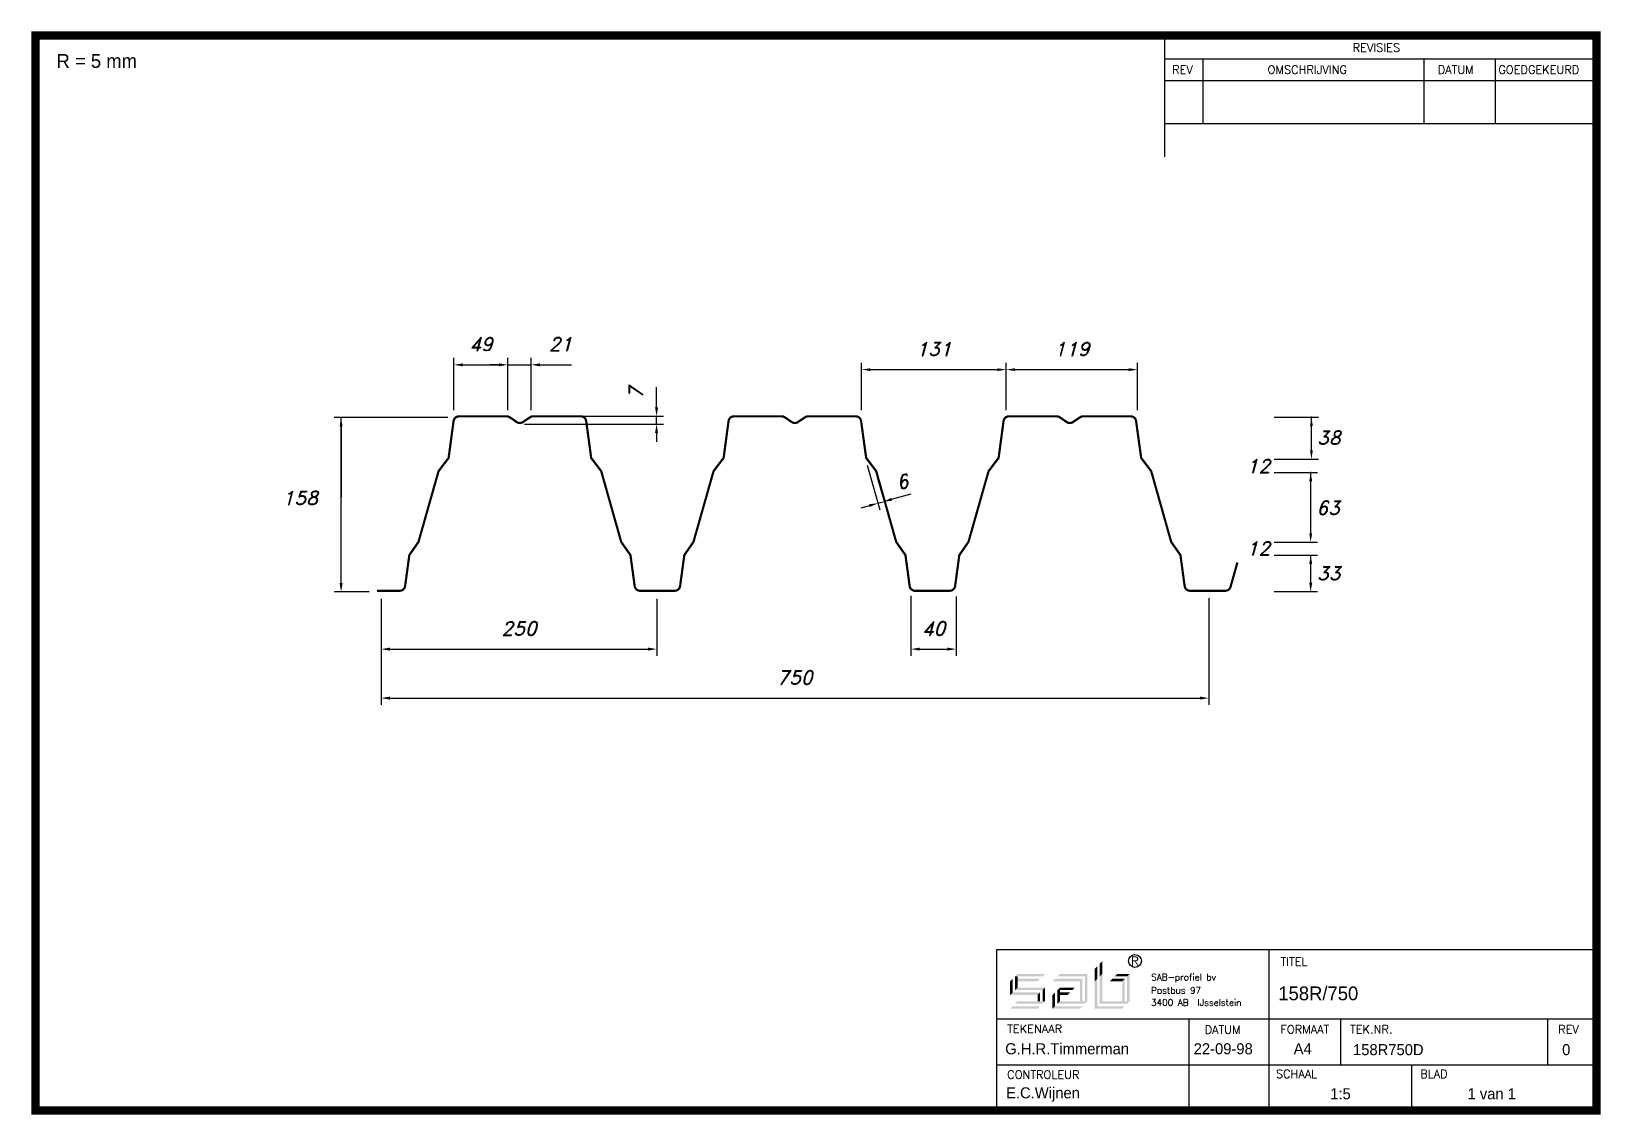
# Model space of a CAD drawing. Extents: x 70 to 1492, y 65 to 1047.
import ezdxf
from ezdxf.enums import TextEntityAlignment as Align

# ---------------------------------------------------------------- set-up
doc = ezdxf.new("R2010")
doc.units = 0
doc.header["$MEASUREMENT"] = 0
doc.layers.get('0').update_dxf_attribs({"linetype": 'CONTINUOUS'})
doc.layers.get('DEFPOINTS').update_dxf_attribs({"linetype": 'CONTINUOUS'})
for name, color, linetype in [('1', 7, 'CONTINUOUS'), ('KADER', 7, 'CONTINUOUS'), ('TEKENING', 7, 'CONTINUOUS')]:
    doc.layers.add(name, color=color, linetype=linetype)
doc.styles.add('ADESK2', font='romans')
doc.styles.add('ROMAND', font='romand')
doc.styles.add('ROMANS', font='romans', dxfattribs={"height": 4})
doc.styles.get("Standard").update_dxf_attribs({"font": 'unvr56w.ttf'})

# ---------------------------------------------------------------- blocks, each defined once
blk = doc.blocks.new('A$C5A2024D3')
at = {"layer": '1', "color": 7, "linetype": 'CONTINUOUS', "const_width": 2}
blk.add_lwpolyline([(779.8, 133.5), (773.6, 155.5, 0.335767), (768.8, 159.1), (736.9, 159.1, 0.375196), (732, 154.8), (728.2, 126.8), (719.8, 114.8), (701.7, 50.7), (692.6, 38.7), (688, 5.3, -0.375115), (683.1, 1), (640.1, 1, -0.148069), (637.3, 1.8), (630.8, 6.2, 0.302776), (625.2, 6.2), (618.7, 1.8, -0.148069), (615.9, 1), (572.9, 1, -0.375115), (567.9, 5.3), (563.4, 38.7), (554.3, 50.7), (536.1, 114.8), (527.8, 126.8), (524, 154.8, 0.375196), (519, 159.1), (487.7, 159.1, 0.375196), (482.8, 154.8), (479, 126.8), (470.6, 114.8), (452.5, 50.7), (443.4, 38.7), (438.8, 5.3, -0.375115), (433.9, 1), (390.9, 1, -0.148069), (388.1, 1.8), (381.6, 6.2, 0.302776), (376, 6.2), (369.5, 1.8, -0.148069), (366.7, 1), (323.7, 1, -0.375115), (318.7, 5.3), (314.2, 38.7), (305.1, 50.7), (286.9, 114.8), (278.6, 126.8), (274.8, 154.8, 0.375196), (269.8, 159.1), (254.2, 159.1), (238.6, 159.1, 0.375196), (233.6, 154.8), (229.8, 126.8), (221.4, 114.8), (203.3, 50.7), (194.2, 38.7), (189.7, 5.3, -0.375115), (184.7, 1), (141.7, 1, -0.148069), (138.9, 1.8), (132.4, 6.2, 0.302776), (126.8, 6.2), (120.3, 1.8, -0.148069), (117.5, 1), (74.5, 1, -0.375115), (69.5, 5.3), (65, 38.7), (55.9, 50.7), (37.7, 114.8), (29.4, 126.8), (25.6, 154.8, 0.375196), (20.6, 159.1), (0, 159.1)], format="xyb", dxfattribs=at)
blk = doc.blocks.new('A$C1F8A05FD')
blk.add_text('R = 5 mm', height=12.5).set_placement((1.8, 5.3))
blk = doc.blocks.new('SABKADER')
for p, q in [((150.23, 42.44), (258.89, 42.44)), ((150.23, 13.24), (150.23, 42.44)), ((199.58, 13.24), (199.58, 42.44)), ((150.23, 29.84), (258.89, 29.84)), ((185, 29.84), (185, 13.24)), ((212.57, 21.54), (212.57, 29.84)), ((250.08, 21.54), (250.08, 29.84)), ((150.23, 21.54), (196.59, 21.54)), ((196.59, 21.54), (258.89, 21.54))]:
    blk.add_line(p, q)
at = {"const_width": 1.5}
blk.add_lwpolyline([(-24.02, 208.07), (-24.02, 13.24), (-6.02, 13.24), (258.89, 13.24), (258.89, 208.07), (-6.02, 208.07)], close=True, dxfattribs=at)
for points in [[(180.56, 208.07), (180.56, 186.08)], [(180.56, 203.85), (258.89, 203.85)], [(187.56, 203.85), (187.56, 192.08)], [(227.56, 203.85), (227.56, 192.08)], [(240.56, 192.08), (240.56, 203.85)], [(258.89, 199.85), (180.56, 199.85)], [(258.89, 192.08), (180.56, 192.08)], [(225.4, 13.24), (225.4, 21.54)]]:
    blk.add_lwpolyline(points)
at = {"layer": 'KADER', "color": 7, "linetype": 'CONTINUOUS'}
for points in [[(168.86, 37.56), (168.86, 39.82), (169.31, 38.01), (169.31, 40.27)], [(168.86, 37.56), (168.86, 39.82), (169.31, 38.01), (169.31, 40.27)], [(152.61, 34.18), (153.06, 34.63), (152.61, 36.66), (153.06, 37.11)], [(152.61, 34.18), (153.06, 34.63), (152.61, 36.66), (153.06, 37.11)], [(153.51, 37.56), (153.97, 38.01), (158.48, 37.56), (158.93, 38.01)], [(153.51, 37.56), (153.97, 38.01), (158.48, 37.56), (158.93, 38.01)], [(153.51, 37.56), (153.97, 38.01), (158.48, 37.56), (158.93, 38.01)], [(153.51, 37.56), (153.97, 38.01), (158.48, 37.56), (158.93, 38.01)], [(153.51, 37.56), (153.97, 37.56), (153.51, 35.08), (153.97, 35.53)], [(153.51, 37.56), (153.97, 37.56), (153.51, 35.08), (153.97, 35.53)], [(153.97, 37.11), (158.03, 37.11), (153.97, 36.66), (157.58, 36.66)], [(153.97, 37.11), (158.03, 37.11), (153.97, 36.66), (157.58, 36.66)], [(160.28, 36.66), (160.73, 37.11), (165.25, 36.66), (165.7, 37.11)], [(160.28, 36.66), (160.73, 37.11), (165.25, 36.66), (165.7, 37.11)], [(161.19, 37.56), (161.64, 38.01), (166.15, 37.56), (166.6, 38.01)], [(161.19, 37.56), (161.64, 38.01), (166.15, 37.56), (166.6, 38.01)], [(165.7, 37.11), (165.7, 33.05), (165.25, 36.66), (165.25, 33.05)], [(165.7, 37.11), (165.7, 33.05), (165.25, 36.66), (165.25, 33.05)], [(166.6, 38.01), (166.6, 33.05), (166.15, 37.56), (166.15, 33.05)], [(166.6, 38.01), (166.6, 33.05), (166.15, 37.56), (166.15, 33.05)], [(167.95, 36.66), (167.95, 38.92), (168.4, 37.11), (168.4, 39.37)], [(167.95, 36.66), (167.95, 38.92), (168.4, 37.11), (168.4, 39.37)], [(167.95, 31.7), (168.4, 32.15), (167.95, 36.66), (168.4, 37.11)], [(167.95, 31.7), (168.4, 32.15), (167.95, 36.66), (168.4, 37.11)], [(168.86, 32.6), (169.31, 33.05), (168.86, 37.56), (169.31, 38.01)], [(168.86, 32.6), (169.31, 33.05), (168.86, 37.56), (169.31, 38.01)], [(173.37, 37.11), (171.11, 37.11), (172.92, 36.66), (170.66, 36.66)], [(173.37, 37.11), (171.11, 37.11), (172.92, 36.66), (170.66, 36.66)], [(174.27, 38.01), (172.01, 38.01), (173.82, 37.56), (171.56, 37.56)], [(174.27, 38.01), (172.01, 38.01), (173.82, 37.56), (171.56, 37.56)], [(173.37, 37.11), (173.37, 33.05), (172.92, 36.66), (172.92, 33.05)], [(173.37, 37.11), (173.37, 33.05), (172.92, 36.66), (172.92, 33.05)], [(174.27, 38.01), (174.27, 33.05), (173.82, 37.56), (173.82, 33.05)], [(174.27, 38.01), (174.27, 33.05), (173.82, 37.56), (173.82, 33.05)], [(152.61, 34.18), (153.06, 34.63), (157.58, 34.18), (158.03, 34.63)], [(152.61, 34.18), (153.06, 34.63), (157.58, 34.18), (158.03, 34.63)], [(153.51, 35.08), (153.97, 35.53), (158.48, 35.08), (158.93, 35.53)], [(153.51, 35.08), (153.97, 35.53), (158.48, 35.08), (158.93, 35.53)], [(157.58, 34.18), (158.03, 34.63), (157.58, 33.05), (158.03, 33.05)], [(157.58, 34.18), (158.03, 34.63), (157.58, 33.05), (158.03, 33.05)], [(158.93, 35.53), (158.48, 35.08), (158.93, 33.05), (158.48, 33.05)], [(158.93, 35.53), (158.48, 35.08), (158.93, 33.05), (158.48, 33.05)], [(160.28, 31.7), (160.28, 34.18), (160.73, 32.15), (160.73, 34.63)], [(160.28, 31.7), (160.28, 34.18), (160.73, 32.15), (160.73, 34.63)], [(161.64, 33.05), (161.64, 35.53), (161.19, 32.6), (161.19, 35.08)], [(161.64, 33.05), (161.64, 35.53), (161.19, 32.6), (161.19, 35.08)], [(161.64, 35.53), (164.34, 35.53), (161.64, 35.08), (163.89, 35.08)], [(161.64, 35.53), (164.34, 35.53), (161.64, 35.08), (163.89, 35.08)], [(161.64, 34.63), (163.44, 34.63), (161.64, 34.18), (162.99, 34.18)], [(161.64, 34.63), (163.44, 34.63), (161.64, 34.18), (162.99, 34.18)], [(152.61, 31.7), (153.06, 32.15), (157.58, 31.7), (158.03, 32.15)], [(152.61, 31.7), (153.06, 32.15), (157.58, 31.7), (158.03, 32.15)], [(153.51, 32.6), (153.97, 33.05), (158.48, 32.6), (158.93, 33.05)], [(153.51, 32.6), (153.97, 33.05), (158.48, 32.6), (158.93, 33.05)], [(160.28, 31.7), (160.73, 32.15), (165.25, 31.7), (165.7, 32.15)], [(160.28, 31.7), (160.73, 32.15), (165.25, 31.7), (165.7, 32.15)], [(161.19, 32.6), (161.64, 33.05), (166.15, 32.6), (166.6, 33.05)], [(161.19, 32.6), (161.64, 33.05), (166.15, 32.6), (166.6, 33.05)], [(167.95, 31.7), (168.4, 32.15), (172.92, 31.7), (173.37, 32.15)], [(167.95, 31.7), (168.4, 32.15), (172.92, 31.7), (173.37, 32.15)], [(169.31, 33.05), (174.27, 33.05), (168.86, 32.6), (173.82, 32.6)], [(169.31, 33.05), (174.27, 33.05), (168.86, 32.6), (173.82, 32.6)]]:
    blk.add_solid(points, dxfattribs=at)
at = {"layer": 'TEKENING', "linetype": 'CONTINUOUS'}
blk.add_circle((175.24, 40.33), 1.16, dxfattribs=at)
blk.add_circle((175.24, 40.33), 1.16, dxfattribs=at)
at = {"style": 'ADESK2'}
for s, height, p in [('REVISIES', 1.507, (214.7, 205.14)), ('REV', 1.507, (181.97, 201.14)), ('OMSCHRIJVING', 1.5069, (199.27, 201.14)), ('DATUM', 1.507, (230.1, 201.14)), ('GOEDGEKEURD', 1.5069, (241.1, 201.14)), ('TITEL', 1.507, (201.61, 39.47)), ('TEKENAAR', 1.507, (152.08, 27.29)), ('DATUM', 1.507, (187.86, 27.14)), ('FORMAAT', 1.507, (201.61, 27.2)), ('TEK.NR.', 1.507, (214.22, 27.2)), ('REV', 1.507, (251.94, 27.2)), ('CONTROLEUR', 1.507, (152.08, 18.99)), ('SCHAAL', 1.507, (200.79, 19.12)), ('BLAD', 1.507, (226.94, 19.12))]:
    blk.add_text(s, height=height, dxfattribs=at).set_placement(p)
at = {"linetype": 'CONTINUOUS'}
for s, height, style, p in [('R', 1.54, 'ROMAND', (174.54, 39.55)), ('R', 1.54, 'ROMAND', (174.54, 39.55)), ('SAB-profiel bv', 1.1764, 'ROMAND', (178.18, 36.83)), ('SAB-profiel bv', 1.1764, 'ROMAND', (178.18, 36.83)), ('Postbus 97', 1.176, 'ROMANS', (178.15, 34.42)), ('Postbus 97', 1.176, 'ROMANS', (178.15, 34.42)), ('3400 AB  IJsselstein', 1.1764, 'ROMANS', (178.15, 32.22)), ('3400 AB  IJsselstein', 1.1764, 'ROMANS', (178.15, 32.22))]:
    blk.add_text(s, height=height, dxfattribs=dict(at, style=style)).set_placement(p)
for tag, p, height in [('TITEL', (201.21, 33.22), 2.5), ('DATUM', (185.88, 23.43), 2), ('TEK.NR.', (214.76, 23.27), 2)]:
    blk.add_attdef(tag, p, '', height=height)
at = {"flags": 8}
for tag, p in [('TEKENAAR', (151.72, 23.43)), ('FORMAAT', (204, 23.43)), ('REV', (252.66, 23.27)), ('CONTROLEUR', (151.88, 15.44)), ('SCHAAL', (210.63, 15.27)), ('BLAD', (235.51, 15.27))]:
    blk.add_attdef(tag, p, '', height=2, dxfattribs=at)

msp = doc.modelspace()

# ---------------------------------------------------------------- linework, layer by layer
at = {"color": 0, "linetype": 'BYBLOCK'}
for p, q in [((453, 703.2), (453, 750.6)), ((461, 744.4), (494, 744.4)), ((494, 744.4), (486, 744.4)), ((502, 703.2), (502, 750.6)), ((502, 709.5), (502, 750.6)), ((502, 744.4), (523, 744.4)), ((523, 703.2), (523, 750.6)), ((531, 744.4), (539, 744.4)), ((539, 744.4), (559.7, 744.4)), ((822.5, 703.2), (822.5, 746.2)), ((830.5, 740), (945.5, 740)), ((953.5, 703.2), (953.5, 746.2)), ((953.5, 709.5), (953.5, 746.2)), ((961.5, 740), (1064.5, 740)), ((1072.5, 703.2), (1072.5, 746.2)), ((636.7, 713.7), (636.7, 724.2)), ((636.7, 705.7), (636.7, 713.7)), ((567.2, 697.7), (642.9, 697.7)), ((636.7, 690.7), (636.7, 697.7)), ((447.6, 696.5), (344.5, 696.5)), ((350.8, 546.5), (350.8, 696.5)), ((350.8, 688.5), (350.8, 624.4)), ((517, 690.7), (642.9, 690.7)), ((636.7, 682.7), (636.7, 674.7)), ((827.5, 653.3), (838.9, 612.9)), ((836.7, 642.6), (844.7, 614.5)), ((857.4, 624.6), (867.5, 627.5)), ((829.5, 616.7), (821.8, 614.6)), ((837.2, 618.9), (842, 620.3)), ((849.7, 622.5), (857.4, 624.6)), ((376.1, 538.5), (344.5, 538.5)), ((387, 532.3), (387, 480.5)), ((637, 532.3), (637, 480.5)), ((867.2, 535), (867.2, 480.5)), ((908.2, 534.4), (908.2, 480.5)), ((1137, 532.9), (1137, 436.1)), ((387, 526), (387, 436.1)), ((395, 486.7), (629, 486.7)), ((875.2, 486.7), (900.2, 486.7)), ((395, 442.3), (1129, 442.3))]:
    msp.add_line(p, q, dxfattribs=at)
at = {"color": 7, "linetype": 'CONTINUOUS'}
for p, q in [((1196.3, 696.8), (1236.4, 696.8)), ((1230.1, 666.8), (1230.1, 696.8)), ((1196.3, 658.8), (1236.4, 658.8)), ((1196.3, 646.8), (1235.7, 646.8)), ((1229.4, 591.8), (1229.4, 646.8)), ((1196.3, 583.8), (1235.7, 583.8)), ((1196.3, 571.8), (1235.7, 571.8)), ((1229.4, 546.8), (1229.4, 571.8)), ((1196.3, 538.8), (1235.7, 538.8))]:
    msp.add_line(p, q, dxfattribs=at)
for p in [(1230.1, 696.8), (1229.4, 646.8), (1229.4, 538.8)]:
    msp.add_point(p, dxfattribs=at)
at = {"color": 0, "linetype": 'BYBLOCK'}
for points in [[(461, 745.7), (461, 743), (453, 744.4)], [(494, 745.7), (494, 743), (502, 744.4)], [(494, 745.7), (494, 743), (502, 744.4)], [(531, 745.7), (531, 743), (523, 744.4)], [(830.5, 741.3), (830.5, 738.7), (822.5, 740)], [(945.5, 741.3), (945.5, 738.7), (953.5, 740)], [(961.5, 741.3), (961.5, 738.7), (953.5, 740)], [(1064.5, 741.3), (1064.5, 738.7), (1072.5, 740)], [(635.3, 705.7), (638, 705.7), (636.7, 697.7)], [(349.4, 688.5), (352.1, 688.5), (350.8, 696.5)], [(635.3, 682.7), (638, 682.7), (636.7, 690.7)], [(829.1, 618), (829.9, 615.5), (837.2, 618.9)], [(849.3, 623.7), (850.1, 621.2), (842, 620.3)], [(349.4, 546.5), (352.1, 546.5), (350.8, 538.5)], [(395, 488.1), (395, 485.4), (387, 486.7)], [(629, 488.1), (629, 485.4), (637, 486.7)], [(875.2, 488.1), (875.2, 485.4), (867.2, 486.7)], [(900.2, 488.1), (900.2, 485.4), (908.2, 486.7)], [(395, 443.7), (395, 441), (387, 442.3)], [(1129, 443.7), (1129, 441), (1137, 442.3)]]:
    msp.add_solid(points, dxfattribs=at)
at = {"color": 7, "linetype": 'CONTINUOUS'}
for points in [[(1228.8, 688.8), (1231.4, 688.8), (1230.1, 696.8)], [(1228.8, 666.8), (1231.4, 666.8), (1230.1, 658.8)], [(1228.1, 638.8), (1230.8, 638.8), (1229.4, 646.8)], [(1228.1, 591.8), (1230.8, 591.8), (1229.4, 583.8)], [(1228.1, 563.8), (1230.8, 563.8), (1229.4, 571.8)], [(1228.1, 546.8), (1230.8, 546.8), (1229.4, 538.8)]]:
    msp.add_solid(points, dxfattribs=at)
at = {"layer": 'DEFPOINTS', "color": 0, "linetype": 'BYBLOCK'}
for p in [(502, 744.4), (523, 744.4), (953.5, 740), (1072.5, 740), (453, 697), (502, 703.2), (502, 697), (522.9, 697.7), (523, 697), (636.7, 697.7), (953.5, 703.2), (453.8, 696.5), (510.8, 690.7), (842, 620.3), (350.8, 538.5), (382.4, 538.5), (387, 538.5), (387, 532.3), (637, 538.5), (637, 486.7), (908.2, 486.7), (1137, 442.3)]:
    msp.add_point(p, dxfattribs=at)

# ---------------------------------------------------------------- block references
at = {"xscale": 5, "yscale": 5, "zscale": 5}
msp.add_blockref('SABKADER', (194, 2.4), dxfattribs=at).add_auto_attribs({'TEKENAAR': 'G.H.R.Timmerman', 'CONTROLEUR': 'E.C.Wijnen', 'DATUM': '22-09-98', 'TITEL': '158R/750', 'FORMAAT': 'A4', 'TEK.NR.': '158R750D', 'REV': '0', 'SCHAAL': '1:5', 'BLAD': '1 van 1'})
msp.add_blockref('A$C1F8A05FD', (91.1, 1008.2))
at = {"xscale": -1, "rotation": 180}
msp.add_blockref('A$C5A2024D3', (383.2, 698.7), dxfattribs=at)

# ---------------------------------------------------------------- texts
at = {"color": 0, "linetype": 'BYBLOCK', "style": 'ROMAND', "oblique": 15}
for s, p in [('49', (477.5, 756.9)), ('21', (549.7, 756.9)), ('131', (888, 752.5)), ('119', (1013, 752.5)), ('158', (313.7, 617.5)), ('250', (512, 499.2)), ('40', (887.7, 499.2)), ('750', (762, 454.8))]:
    msp.add_text(s, height=12.5, dxfattribs=at).set_placement(p, align=Align.CENTER)
msp.add_text('7', height=12.5, rotation=90, dxfattribs=at).set_placement((624.2, 719.2), align=Align.CENTER)
at = {"color": 7, "linetype": 'CONTINUOUS', "style": 'ROMAND', "oblique": 15}
for s, p in [('38', (1245.9, 678.3)), ('12', (1182, 652.7)), ('63', (1245.2, 614.8)), ('12', (1182, 578.1)), ('33', (1245.8, 555.4))]:
    msp.add_text(s, height=12.5, dxfattribs=at).set_placement(p, align=Align.MIDDLE)
at = {"color": 0, "linetype": 'BYBLOCK', "style": 'ROMAND', "oblique": 15}
msp.add_text('6', height=12.5, rotation=15.8046, dxfattribs=at).set_placement((859.3, 638.2), align=Align.MIDDLE)

doc.saveas('drawing.dxf')
